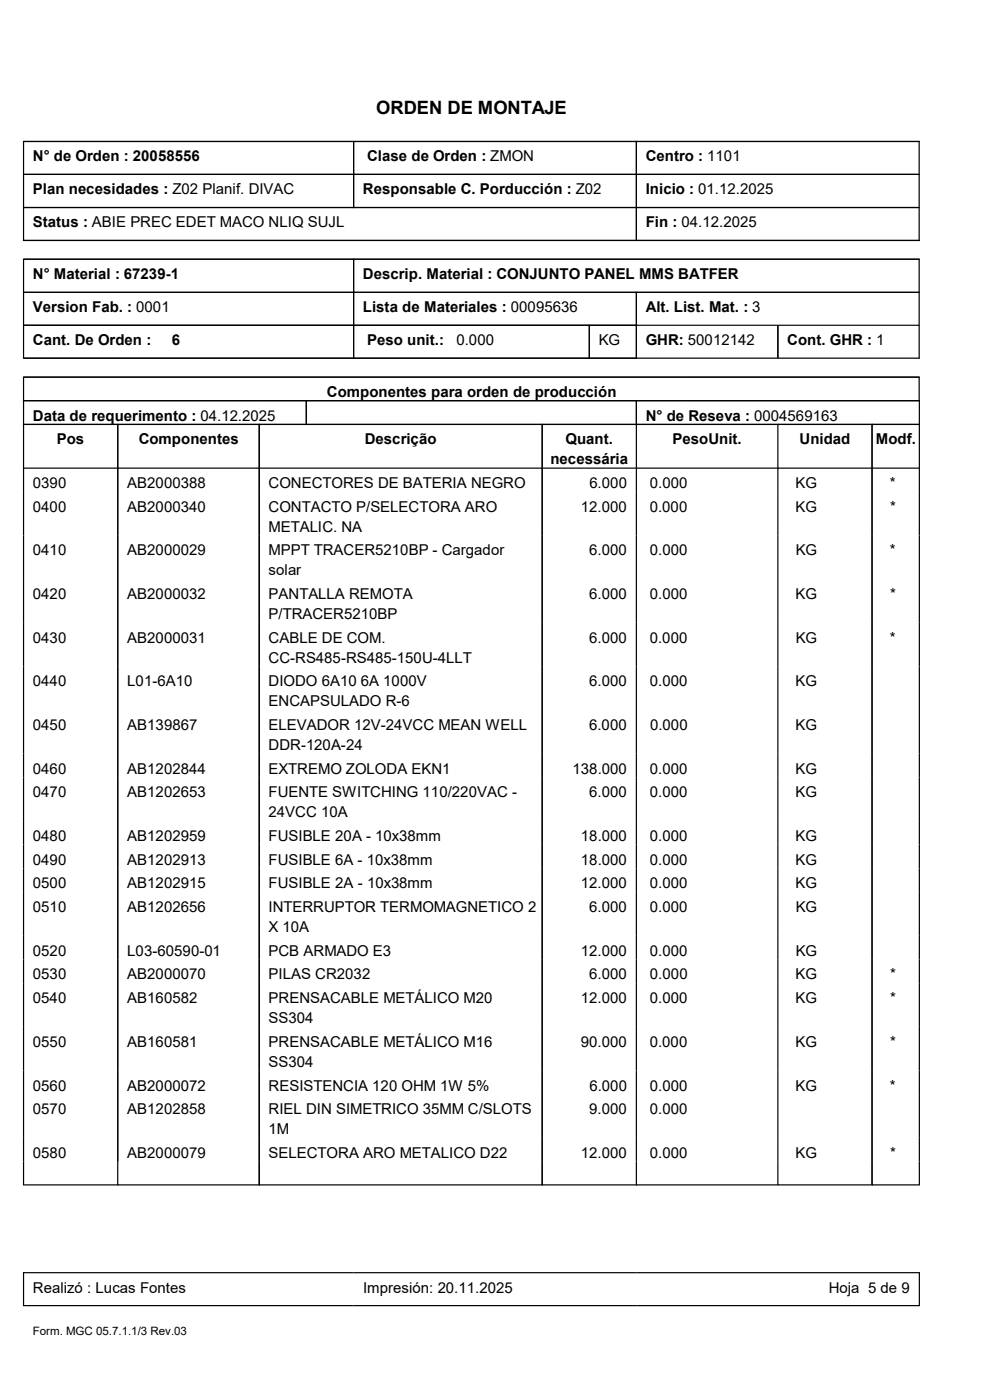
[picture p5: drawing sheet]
<svg xmlns="http://www.w3.org/2000/svg" width="210mm" height="297mm" viewBox="0 0 210 297" stroke-linecap="round" stroke-linejoin="round" font-family="sans-serif">
<defs><g id="words">
<text font-size="3.9" x="79.8" y="24.3">ORDEN DE MONTAJE</text>
<g font-size="3.2">
<text x="7" y="34.2">N° de Orden : 20058556</text>
<text x="77.9" y="34.2">Clase de Orden : ZMON</text>
<text x="137" y="34.2">Centro : 1101</text>
<text x="7" y="41.2">Plan necesidades : Z02 Planif. DIVAC</text>
<text x="77" y="41.2">Responsable C. Porducción : Z02</text>
<text x="137" y="41.2">Inicio : 01.12.2025</text>
<text x="7" y="48.3">Status : ABIE PREC EDET MACO NLIQ SUJL</text>
<text x="137" y="48.3">Fin : 04.12.2025</text>
<text x="7" y="59.2">N° Material : 67239-1</text>
<text x="77" y="59.2">Descrip. Material : CONJUNTO PANEL MMS BATFER</text>
<text x="7" y="66.3">Version Fab. : 0001</text>
<text x="77" y="66.3">Lista de Materiales : 00095636</text>
<text x="137" y="66.3">Alt. List. Mat. : 3</text>
<text x="7" y="73.2">Cant. De Orden :</text>
<text x="36.4" y="73.2">6</text>
<text x="77.9" y="73.2">Peso unit.:</text>
<text x="96.8" y="73.2">0.000</text>
<text x="127" y="73.2">KG</text>
<text x="137" y="73.2">GHR: 50012142</text>
<text x="167" y="73.2">Cont. GHR : 1</text>
<text x="7" y="89.2">Data de requerimento : 04.12.2025</text>
<text x="69.3" y="84.2">Componentes para orden de producción</text>
<text x="137" y="89.2">N° de Reseva : 0004569163</text>
<text x="12.1" y="94.3">Pos</text>
<text x="29.4" y="94.3">Componentes</text>
<text x="77.4" y="94.3">Descrição</text>
<text x="120" y="94.3">Quant.</text>
<text x="142.7" y="94.3">PesoUnit.</text>
<text x="169.6" y="94.3">Unidad</text>
<text x="185.8" y="94.3">Modf.</text>
<text x="116.8" y="98.5">necessária</text>
<text x="7" y="103.5">0390</text>
<text x="27" y="103.5">AB2000388</text>
<text x="57" y="103.5">CONECTORES DE BATERIA NEGRO</text>
<text x="125" y="103.5">6.000</text>
<text x="137.9" y="103.5">0.000</text>
<text x="168.7" y="103.5">KG</text>
<text x="188.8" y="103.5">*</text>
<text x="7" y="108.6">0400</text>
<text x="27" y="108.6">AB2000340</text>
<text x="57" y="108.6">CONTACTO P/SELECTORA ARO</text>
<text x="57" y="112.8">METALIC. NA</text>
<text x="123.2" y="108.6">12.000</text>
<text x="137.9" y="108.6">0.000</text>
<text x="168.8" y="108.6">KG</text>
<text x="188.8" y="108.6">*</text>
<text x="7" y="117.8">0410</text>
<text x="27" y="117.8">AB2000029</text>
<text x="57" y="117.8">MPPT TRACER5210BP - Cargador</text>
<text x="125" y="117.8">6.000</text>
<text x="137.9" y="117.8">0.000</text>
<text x="168.8" y="117.8">KG</text>
<text x="188.8" y="117.8">*</text>
<text x="57" y="122">solar</text>
<text x="7" y="127.1">0420</text>
<text x="27" y="127.1">AB2000032</text>
<text x="57" y="127.1">PANTALLA REMOTA</text>
<text x="57" y="131.3">P/TRACER5210BP</text>
<text x="125" y="127.1">6.000</text>
<text x="137.9" y="127.1">0.000</text>
<text x="168.7" y="127.1">KG</text>
<text x="188.8" y="127.1">*</text>
<text x="7" y="136.4">0430</text>
<text x="27" y="136.4">AB2000031</text>
<text x="57" y="136.4">CABLE DE COM.</text>
<text x="125" y="136.4">6.000</text>
<text x="137.8" y="136.4">0.000</text>
<text x="168.8" y="136.4">KG</text>
<text x="188.8" y="136.4">*</text>
<text x="57" y="140.6">CC-RS485-RS485-150U-4LLT</text>
<text x="7" y="145.6">0440</text>
<text x="27" y="145.6">L01-6A10</text>
<text x="57" y="145.6">DIODO 6A10 6A 1000V</text>
<text x="57" y="149.9">ENCAPSULADO R-6</text>
<text x="125" y="145.6">6.000</text>
<text x="137.9" y="145.6">0.000</text>
<text x="168.7" y="145.6">KG</text>
<text x="7" y="154.9">0450</text>
<text x="27" y="154.9">AB139867</text>
<text x="57" y="154.9">ELEVADOR 12V-24VCC MEAN WELL</text>
<text x="125" y="154.9">6.000</text>
<text x="137.9" y="154.9">0.000</text>
<text x="168.8" y="154.9">KG</text>
<text x="57" y="159.1">DDR-120A-24</text>
<text x="7" y="164.1">0460</text>
<text x="27" y="164.1">AB1202844</text>
<text x="57" y="164.1">EXTREMO ZOLODA EKN1</text>
<text x="121.5" y="164.1">138.000</text>
<text x="137.9" y="164.1">0.000</text>
<text x="168.8" y="164.1">KG</text>
<text x="7" y="169.2">0470</text>
<text x="27" y="169.2">AB1202653</text>
<text x="57" y="169.2">FUENTE SWITCHING 110/220VAC -</text>
<text x="57" y="173.4">24VCC 10A</text>
<text x="125" y="169.2">6.000</text>
<text x="137.9" y="169.2">0.000</text>
<text x="168.7" y="169.2">KG</text>
<text x="7" y="178.4">0480</text>
<text x="27" y="178.4">AB1202959</text>
<text x="57" y="178.4">FUSIBLE 20A - 10x38mm</text>
<text x="123.2" y="178.4">18.000</text>
<text x="137.9" y="178.4">0.000</text>
<text x="168.8" y="178.4">KG</text>
<text x="7" y="183.4">0490</text>
<text x="27" y="183.4">AB1202913</text>
<text x="57" y="183.4">FUSIBLE 6A - 10x38mm</text>
<text x="123.2" y="183.4">18.000</text>
<text x="137.9" y="183.4">0.000</text>
<text x="168.8" y="183.4">KG</text>
<text x="7" y="188.5">0500</text>
<text x="27" y="188.5">AB1202915</text>
<text x="57" y="188.5">FUSIBLE 2A - 10x38mm</text>
<text x="123.2" y="188.5">12.000</text>
<text x="137.9" y="188.5">0.000</text>
<text x="168.7" y="188.5">KG</text>
<text x="7" y="193.5">0510</text>
<text x="27" y="193.5">AB1202656</text>
<text x="57" y="193.5">INTERRUPTOR TERMOMAGNETICO 2</text>
<text x="57" y="197.7">X 10A</text>
<text x="125" y="193.5">6.000</text>
<text x="137.9" y="193.5">0.000</text>
<text x="168.8" y="193.5">KG</text>
<text x="7" y="202.8">0520</text>
<text x="27" y="202.8">L03-60590-01</text>
<text x="57" y="202.8">PCB ARMADO E3</text>
<text x="123.2" y="202.8">12.000</text>
<text x="137.9" y="202.8">0.000</text>
<text x="168.8" y="202.8">KG</text>
<text x="7" y="207.8">0530</text>
<text x="27" y="207.8">AB2000070</text>
<text x="57" y="207.8">PILAS CR2032</text>
<text x="125" y="207.8">6.000</text>
<text x="137.9" y="207.8">0.000</text>
<text x="168.8" y="207.8">KG</text>
<text x="188.8" y="207.8">*</text>
<text x="7" y="212.8">0540</text>
<text x="27" y="212.8">AB160582</text>
<text x="57" y="212.8">PRENSACABLE METÁLICO M20</text>
<text x="123.2" y="212.8">12.000</text>
<text x="137.9" y="212.8">0.000</text>
<text x="168.7" y="212.8">KG</text>
<text x="188.8" y="212.8">*</text>
<text x="57" y="217">SS304</text>
<text x="7" y="222.1">0550</text>
<text x="27" y="222.1">AB160581</text>
<text x="57" y="222.1">PRENSACABLE METÁLICO M16</text>
<text x="57" y="226.3">SS304</text>
<text x="123.2" y="222.1">90.000</text>
<text x="137.9" y="222.1">0.000</text>
<text x="168.8" y="222.1">KG</text>
<text x="188.8" y="222.1">*</text>
<text x="7" y="231.4">0560</text>
<text x="27" y="231.4">AB2000072</text>
<text x="57" y="231.4">RESISTENCIA 120 OHM 1W 5%</text>
<text x="125" y="231.4">6.000</text>
<text x="137.9" y="231.4">0.000</text>
<text x="168.7" y="231.4">KG</text>
<text x="188.8" y="231.4">*</text>
<text x="7" y="236.3">0570</text>
<text x="27" y="236.3">AB1202858</text>
<text x="57" y="236.3">RIEL DIN SIMETRICO 35MM C/SLOTS</text>
<text x="125" y="236.3">9.000</text>
<text x="137.9" y="236.3">0.000</text>
<text x="7" y="245.6">0580</text>
<text x="27" y="245.6">AB2000079</text>
<text x="57" y="245.6">SELECTORA ARO METALICO D22</text>
<text x="57" y="240.6">1M</text>
<text x="123.2" y="245.6">12.000</text>
<text x="137.9" y="245.6">0.000</text>
<text x="168.7" y="245.6">KG</text>
<text x="188.8" y="245.6">*</text>
<text x="7" y="274.2">Realizó : Lucas Fontes</text>
<text x="77" y="274.2">Impresión: 20.11.2025</text>
<text x="175.8" y="274.2">Hoja 5 de 9</text>
</g>
<text font-size="2.5" x="7" y="283.2">Form. MGC 05.7.1.1/3 Rev.03</text>
</g></defs>
<g fill="none" stroke="#000" stroke-width=".25">
<path d="M4.9 30h190.3M5 37h190M5 30v21M75 30v14M135 30v21M195 30v21M4.9 51h190.3M4.9 55h190.3M5 44h190M5 55v21M75 55v21M195 55v21"/>
<path d="M4.9 76h190.3M5 62h190M5 69h190M125 69v7M135 62v14M165 69v7M4.9 80h190.3M4.9 85h190.3M4.9 90h190.3M4.9 99.3h190.3M5 80v171.4M25 90v161.4"/>
<path d="M55 90v161.4M65 85v5M115 90v161.4M135 85v166.4M165 90v161.4M185 90v161.4M195 80v171.4M4.9 251.4h190.3M4.9 270h190.3M4.9 277h190.3M5 270v7M195 270v7"/>
</g>
<use href="#words"/>
</svg>
